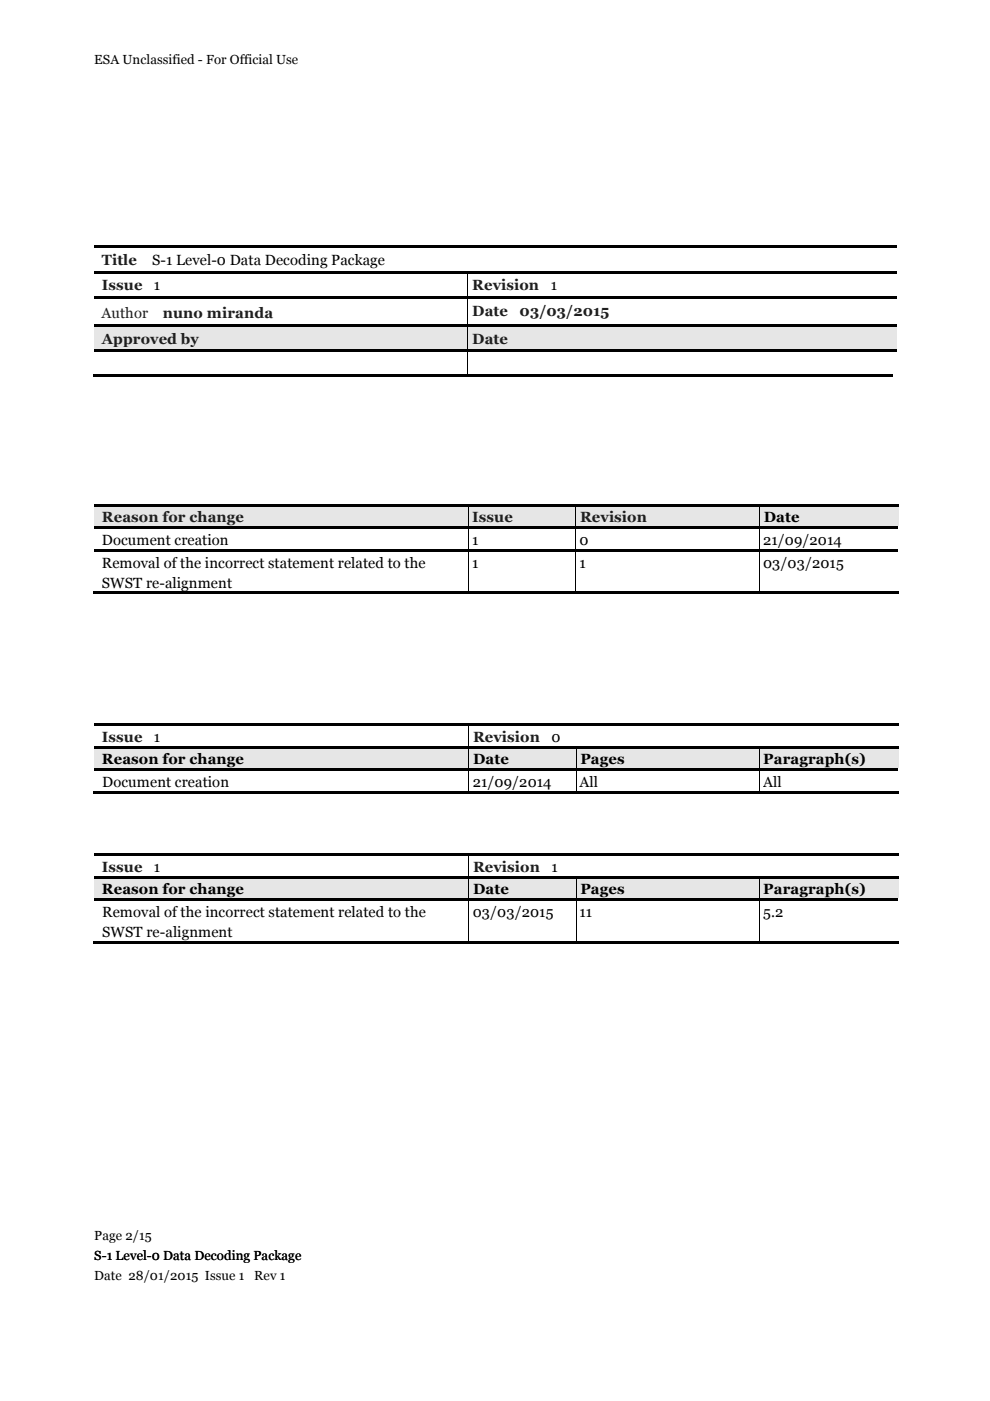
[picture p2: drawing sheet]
<svg xmlns="http://www.w3.org/2000/svg" width="210mm" height="297mm" viewBox="0 0 210 297" stroke-linecap="round" stroke-linejoin="round" font-family="sans-serif">
<defs><g id="words">
<g font-size="3.1" fill="#211e1e">
<text x="21.6" y="56.2">Title</text>
<text x="21.6" y="61.6">Issue</text>
<text x="100.1" y="61.6">Revision</text>
<text x="21.5" y="67.4">Author</text>
<text x="34.5" y="67.4">nuno miranda</text>
<text x="100.1" y="66.9">Date</text>
<text x="110.2" y="66.9">03/03/2015</text>
<text x="21.6" y="72.9">Approved by</text>
<text x="100.1" y="72.9">Date</text>
<text x="21.6" y="110.8">Reason for change</text>
<text x="100.1" y="110.8">Issue</text>
<text x="123" y="110.8">Revision</text>
<text x="21.6" y="157.3">Issue</text>
<text x="100.3" y="157.3">Revision</text>
<text x="21.6" y="184.9">Issue</text>
<text x="100.3" y="184.9">Revision</text>
</g>
<g font-size="3.1">
<text x="32.2" y="56.2">S-1 Level-0 Data Decoding Package</text>
<text x="32.6" y="61.6">1</text>
<text x="116.8" y="61.6">1</text>
<text x="161.9" y="110.8">Date</text>
<text x="21.6" y="115.5">Document creation</text>
<text x="100.1" y="115.5">1</text>
<text x="122.9" y="115.5">0</text>
<text x="161.8" y="115.5">21/09/2014</text>
<text x="21.6" y="120.3">Removal of the incorrect statement related to the</text>
<text x="21.6" y="124.6">SWST re-alignment</text>
<text x="100.1" y="120.3">1</text>
<text x="122.9" y="120.3">1</text>
<text x="161.8" y="120.3">03/03/2015</text>
<text x="32.6" y="157.3">1</text>
<text x="116.9" y="157.3">0</text>
<text x="21.6" y="162.1">Reason for change</text>
<text x="21.7" y="166.9">Document creation</text>
<text x="100.2" y="166.9">21/09/2014</text>
<text x="100.3" y="162.1">Date</text>
<text x="122.9" y="166.9">All</text>
<text x="123.1" y="162.1">Pages</text>
<text x="161.8" y="166.9">All</text>
<text x="161.8" y="162.1">Paragraph(s)</text>
<text x="32.6" y="184.9">1</text>
<text x="116.9" y="184.9">1</text>
<text x="21.6" y="189.6">Reason for change</text>
<text x="100.3" y="189.6">Date</text>
<text x="123.1" y="189.6">Pages</text>
<text x="161.8" y="189.6">Paragraph(s)</text>
<text x="21.7" y="194.4">Removal of the incorrect statement related to the</text>
<text x="100.2" y="194.4">03/03/2015</text>
<text x="122.9" y="194.4">11</text>
<text x="161.8" y="194.4">5.2</text>
<text x="21.7" y="198.7">SWST re-alignment</text>
</g>
<g font-size="2.8">
<text x="20" y="13.5">ESA Unclassified - For Official Use</text>
<text x="20" y="262.8">Page 2/15</text>
<text x="20" y="267.1">S-1 Level-0 Data Decoding Package</text>
<text x="22.6" y="267.1">1 Level 0 Data Decoding Package</text>
<text x="20" y="271.3">Date 28/01/2015 Issue 1</text>
<text x="53.9" y="271.3">Rev 1</text>
</g>
</g></defs>
<path d="M20 52.1h170.1v.5h-170.1zM20 57.5h79.1v.5h-79.1zM99.1 58h.1v.8h-.1zM99.1 57.5h.5v.5h-.5zM99.6 57.5h90.5v.5h-90.5zM20 62.9h79.1v.5h-79.1zM99.1 63.4h.1v.7h-.1zM99.1 62.9h.5v.5h-.5zM99.6 62.9h90.5v.5h-90.5z" fill="#000"/>
<path d="M99.1 58.8v4.1M99.1 64.1v4.7" fill="none" stroke="#000" stroke-width=".21"/>
<g fill="#e6e6e6">
<path d="M20 69.4h79.1v4.7h-79.1z"/>
<path d="M20 70h79.1v3.6h-79.1z"/>
<path d="M99.3 69.4h90.9v4.7h-90.9z"/>
<path d="M99.3 70h90.4v3.6h-90.4z"/>
</g>
<path d="M20 68.8h79.1v.5h-79.1z" fill="#000"/>
<g fill="#e6e6e6">
<path d="M20 69.3h79.1v.7h-79.1z"/>
<path d="M99.2 69.3h.4v.7h-.4z"/>
</g>
<path d="M99.1 69.3h.1v.7h-.1zM99.1 68.8h.5v.5h-.5zM99.6 68.8h90.5v.5h-90.5z" fill="#000"/>
<g fill="#e6e6e6">
<path d="M99.6 69.3h90.5v.7h-90.5z"/>
<path d="M20 73.6h79.1v.5h-79.1z"/>
<path d="M99.2 73.6h90.9v.5h-90.9z"/>
</g>
<path d="M99.1 70v4.1M99.1 75.4v4" fill="none" stroke="#000" stroke-width=".21"/>
<g fill="#000">
<path d="M19.7 79.4h.6v.6h-.6zM20 74.1h.3v.5h-.3zM20.1 79.4h.5v.6h-.5zM20.3 74.1h.5v.5h-.5zM20.6 79.4h78.5v.6h-78.5zM20.8 74.1h78.3v.5h-78.3zM99.1 74.6h.1v.8h-.1zM99.1 74.1h.5v.5h-.5zM99.1 79.4h.5v.6h-.5zM99.6 74.1h89.6v.5h-89.6zM99.6 79.4h89.6v.6h-89.6zM189.2 74.1h.5v.5h-.5z"/>
<path d="M189.5 74.1h.5v.5h-.5zM190 74.1l.1 .5z"/>
</g>
<g fill="#e6e6e6">
<path d="M20 107.4h79.2v4.2h-79.2z"/>
<path d="M99.3 107.4h22.6v4.2h-22.6z"/>
<path d="M122.2 107.4h38.8v4.2h-38.8z"/>
<path d="M161.1 107.4h29.4v4.2h-29.4z"/>
</g>
<g fill="#000">
<path d="M20 106.9h79.1v.5h-79.1zM20 111.6h1.6v.5h-1.6zM20 116.4h1.6v.5h-1.6zM21.6 111.6h.5v.5h-.5zM21.6 116.4h.5v.5h-.5zM22.1 111.6h77v.5h-77zM22.1 116.4h77v.5h-77zM99.1 106.9h.6v.5h-.6zM99.1 111.6h.6v.5h-.6zM99.1 116.4h.6v.5h-.6zM99.7 106.9h22.3v.5h-22.3zM99.7 111.6h.4v.5h-.4z"/>
<path d="M99.7 116.4h.4v.5h-.4zM100.1 111.6h.5v.5h-.5zM100.1 116.4h.5v.5h-.5zM100.6 111.6h21.4v.5h-21.4zM100.6 116.4h21.4v.5h-21.4zM122 106.9h.5v.5h-.5zM122 111.6h.5v.5h-.5zM122 116.4h.5v.5h-.5zM122.5 106.9h38.5v.5h-38.5zM122.5 111.6h.4v.5h-.4zM122.5 116.4h.4v.5h-.4zM122.9 111.6h.5v.5h-.5z"/>
<path d="M122.9 116.4h.5v.5h-.5zM123.4 111.6h37.6v.5h-37.6zM123.4 116.4h37.6v.5h-37.6zM161 106.9h.5v.5h-.5zM161 111.6h.5v.5h-.5zM161 116.4h.5v.5h-.5zM161.5 106.9h29v.5h-29zM161.5 111.6h.3v.5h-.3zM161.5 116.4h.3v.5h-.3zM161.8 111.6h.5v.5h-.5zM161.8 116.4h.5v.5h-.5zM162.3 111.6h28.2v.5h-28.2z"/>
<path d="M162.3 116.4h28.2v.5h-28.2zM19.7 125.4h1.9v.5h-1.9zM21.3 125.4h.5v.5h-.5zM21.8 125.4h77.3v.5h-77.3zM99.1 125.4h.6v.5h-.6zM99.7 125.4h.4v.5h-.4zM99.8 125.4h.5v.5h-.5zM100.3 125.4h21.7v.5h-21.7zM122 125.4h.5v.5h-.5zM122.5 125.4h.4v.5h-.4zM122.6 125.4h.5v.5h-.5zM123.1 125.4h37.9v.5h-37.9z"/>
<path d="M161 125.4h.5v.5h-.5zM161.5 125.4h.3v.5h-.3zM161.5 125.4h.6v.5h-.6zM162.1 125.4h28.4v.5h-28.4zM20 153.4h79.3v.6h-79.3zM99.3 153.4h.5v.6h-.5zM99.8 153.4h90.7v.6h-90.7z"/>
</g>
<path d="M99.2 107.4v4.2M99.2 112.1v4.3M99.2 116.9v8.5M122.1 107.4v4.2M122.1 112.1v4.3M122.1 116.9v8.5M161 107.4v4.2M161 112.1v4.3M161 116.9v8.5M99.4 154v4.2" fill="none" stroke="#000" stroke-width=".21"/>
<g fill="#e6e6e6">
<path d="M20 158.7h79.4v4.2h-79.4z"/>
<path d="M99.5 158.7h22.7v4.2h-22.7z"/>
<path d="M122.3 158.7h38.7v4.2h-38.7z"/>
<path d="M161 158.7h29.5v4.2h-29.5z"/>
</g>
<g fill="#000">
<path d="M20 158.2h79.3v.5h-79.3zM99.3 158.2h.5v.5h-.5zM99.8 158.2h22.4v.5h-22.4zM122.2 158.2h.5v.5h-.5zM122.7 158.2h38.3v.5h-38.3zM161 158.2h.5v.5h-.5zM161.5 158.2h29v.5h-29zM19.7 167.8h2v.5h-2zM20 162.9h1.7v.5h-1.7zM21.4 167.8h.5v.5h-.5zM21.7 162.9h.5v.5h-.5zM21.9 167.8h77.4v.5h-77.4z"/>
<path d="M22.2 162.9h77.1v.5h-77.1zM99.3 162.9h.5v.5h-.5zM99.3 167.8h.5v.5h-.5zM99.8 162.9h.4v.5h-.4zM99.8 167.8h.4v.5h-.4zM100 167.8h.5v.5h-.5zM100.2 162.9h.6v.5h-.6zM100.5 167.8h21.7v.5h-21.7zM100.8 162.9h21.4v.5h-21.4zM122.2 162.9h.5v.5h-.5zM122.2 167.8h.5v.5h-.5zM122.6 167.8h.5v.5h-.5z"/>
<path d="M122.7 162.9h.2v.5h-.2zM122.7 167.8h.2v.5h-.2zM122.9 162.9h.5v.5h-.5zM123.1 167.8h37.9v.5h-37.9zM123.4 162.9h37.6v.5h-37.6zM161 162.9h.5v.5h-.5zM161 167.8h.5v.5h-.5zM161.5 162.9h.3v.5h-.3zM161.5 167.8h.3v.5h-.3zM161.5 167.8h.6v.5h-.6zM161.8 162.9h.5v.5h-.5zM162.1 167.8h28.4v.5h-28.4z"/>
<path d="M162.3 162.9h28.2v.5h-28.2zM20 181h79.3v.5h-79.3zM99.3 181h.5v.5h-.5zM99.8 181h90.7v.5h-90.7z"/>
</g>
<path d="M99.4 158.7v4.2M122.2 158.7v4.2M161 158.7v4.2M99.4 163.4v4.4M122.2 163.4v4.4M161 163.4v4.4M99.4 181.5v4.2" fill="none" stroke="#000" stroke-width=".21"/>
<g fill="#e6e6e6">
<path d="M20 186.2h79.4v4.2h-79.4z"/>
<path d="M99.5 186.2h22.7v4.2h-22.7z"/>
<path d="M122.3 186.2h38.7v4.2h-38.7z"/>
<path d="M161 186.2h29.5v4.2h-29.5z"/>
</g>
<g fill="#000">
<path d="M19.7 199.5h2v.5h-2zM20 185.7h79.3v.5h-79.3zM20 190.4h1.7v.6h-1.7zM21.4 199.5h.5v.5h-.5zM21.7 190.4h.5v.6h-.5zM21.9 199.5h77.4v.5h-77.4zM22.2 190.4h77.1v.6h-77.1zM99.3 185.7h.5v.5h-.5zM99.3 190.4h.5v.6h-.5zM99.3 199.5h.5v.5h-.5zM99.8 185.7h22.4v.5h-22.4zM99.8 190.4h.4v.6h-.4z"/>
<path d="M99.8 199.5h.4v.5h-.4zM100 199.5h.5v.5h-.5zM100.2 190.4h.6v.6h-.6zM100.5 199.5h21.7v.5h-21.7zM100.8 190.4h21.4v.6h-21.4zM122.2 185.7h.5v.5h-.5zM122.2 190.4h.5v.6h-.5zM122.2 199.5h.5v.5h-.5zM122.6 199.5h.5v.5h-.5zM122.7 185.7h38.3v.5h-38.3zM122.7 190.4h.2v.6h-.2zM122.7 199.5h.2v.5h-.2z"/>
<path d="M122.9 190.4h.5v.6h-.5zM123.1 199.5h37.9v.5h-37.9zM123.4 190.4h37.6v.6h-37.6zM161 185.7h.5v.5h-.5zM161 190.4h.5v.6h-.5zM161 199.5h.5v.5h-.5zM161.5 185.7h29v.5h-29zM161.5 190.4h.3v.6h-.3zM161.5 199.5h.3v.5h-.3zM161.5 199.5h.6v.5h-.6zM161.8 190.4h.5v.6h-.5zM162.1 199.5h28.4v.5h-28.4z"/>
<path d="M162.3 190.4h28.2v.6h-28.2z"/>
</g>
<path d="M99.4 186.2v4.2M99.4 191v8.5M122.2 186.2v4.2M122.2 191v8.5M161 186.2v4.2M161 191v8.5" fill="none" stroke="#000" stroke-width=".21"/>
<use href="#words"/>
</svg>
